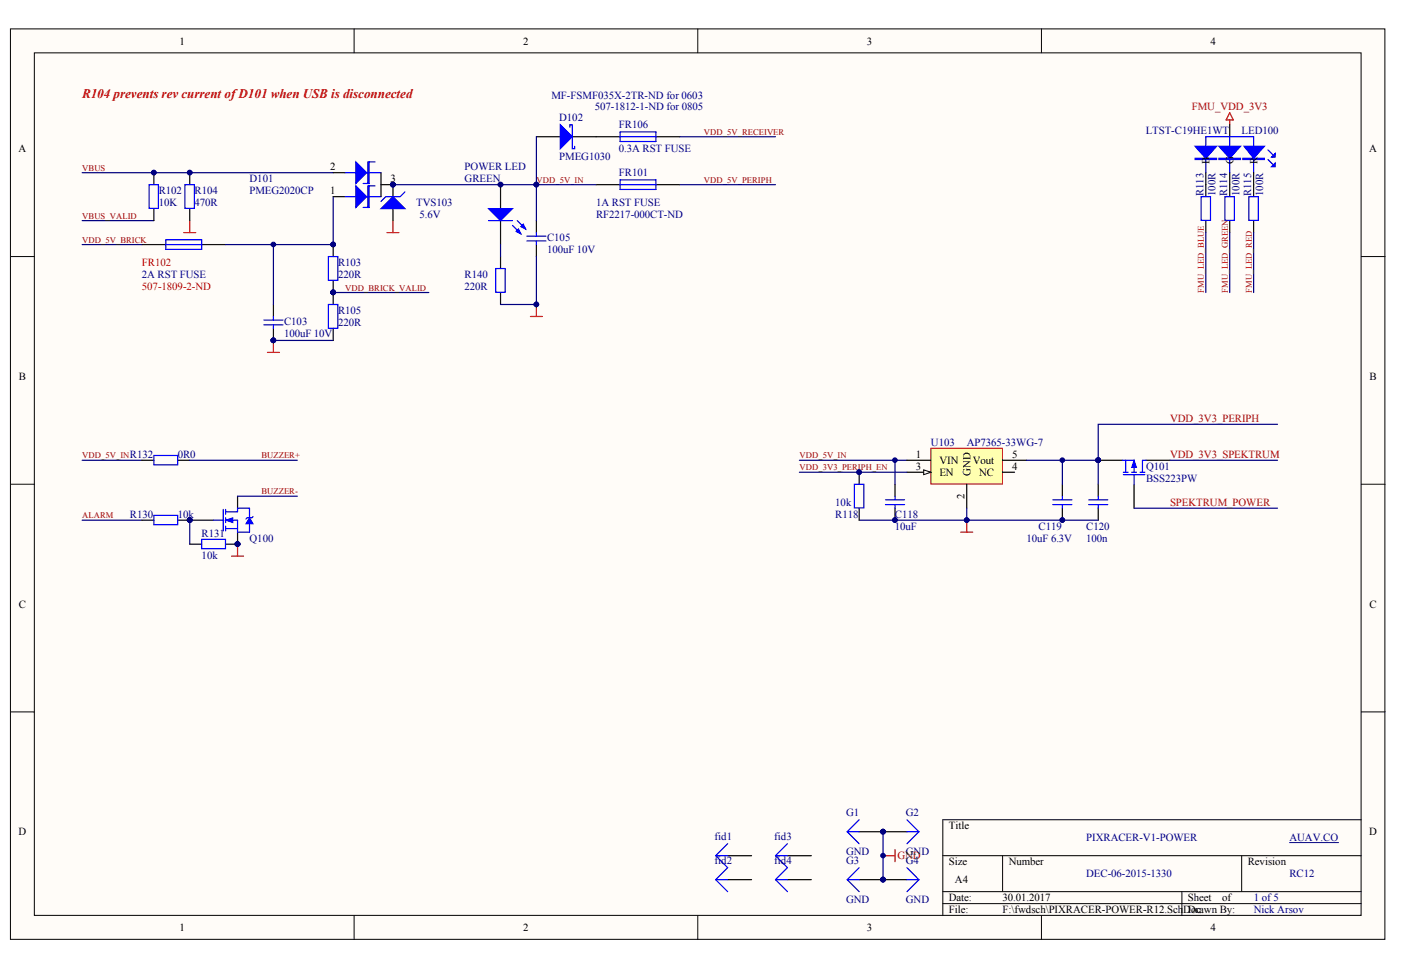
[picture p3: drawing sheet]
<svg xmlns="http://www.w3.org/2000/svg" width="289mm" height="200mm" viewBox="0 0 289 200" stroke-linecap="round" stroke-linejoin="round" font-family="sans-serif">
<defs><g id="words">
<text font-size="2.7" fill="#f00" x="17" y="20.2">R104 prevents rev current of D101 when USB is disconnected</text>
<g font-size="2.2">
<text x="37" y="9.2">1</text>
<text x="107.9" y="9.2">2</text>
<text x="178.8" y="9.2">3</text>
<text x="249.6" y="9.2">4</text>
<text x="3.8" y="31.4">A</text>
<text x="68.1" y="35.1">2</text>
<text x="249.4" y="33.9" transform="rotate(-90 249.4 33.9)">B</text>
<text x="254.4" y="33.9" transform="rotate(-90 254.4 33.9)">G</text>
<text x="259.3" y="33.9" transform="rotate(-90 259.3 33.9)">R</text>
<text x="282.4" y="31.4">A</text>
<text x="68.1" y="40">1</text>
<text x="80.6" y="37.6">3</text>
<text x="3.9" y="78.4">B</text>
<text x="282.5" y="78.4">B</text>
<text x="188.9" y="94.4">1</text>
<text x="193.7" y="95.7">VIN</text>
<text x="200.6" y="95.7">Vout</text>
<text x="208.7" y="94.4">5</text>
<text x="188.9" y="96.9">3</text>
<text x="193.7" y="98.1">EN</text>
<text x="200.1" y="98.1" transform="rotate(-90 200.1 98.1)">GND</text>
<text x="201.9" y="98.1">NC</text>
<text x="208.7" y="96.9">4</text>
<text x="198.9" y="102.9" transform="rotate(-90 198.9 102.9)">2</text>
<text x="3.9" y="125.3">C</text>
<text x="282.5" y="125.3">C</text>
<text x="3.8" y="172.3">D</text>
<text x="195.7" y="171">Title</text>
<text x="282.4" y="172.3">D</text>
<text x="195.7" y="178.4">Size</text>
<text x="208" y="178.4">Number</text>
<text x="257.3" y="178.4">Revision</text>
<text x="195.7" y="185.9">Date:</text>
<text x="196.9" y="182.2">A4</text>
<text x="206.8" y="185.9">30.01.2017</text>
<text x="245" y="185.9">Sheet</text>
<text x="252" y="185.9">of</text>
<text x="195.7" y="188.3">File:</text>
<text x="206.8" y="188.3">F:\fwdsch\PIXRACER-POWER-R12.SchDoc</text>
<text x="245" y="188.3">Drawn By:</text>
<text x="37" y="192">1</text>
<text x="107.9" y="192">2</text>
<text x="178.8" y="192">3</text>
<text x="249.6" y="192">4</text>
</g>
<g font-size="2.2" fill="#000080">
<text x="113.7" y="20.3">MF-FSMF035X-2TR-ND for 0603</text>
<text x="122.6" y="22.8">507-1812-1-ND for 0805</text>
<text x="115.3" y="25">D102</text>
<text x="127.6" y="26.5">FR106</text>
<text x="236.3" y="27.7">LTST-C19HE1WT</text>
<text x="256.1" y="27.7">LED100</text>
<text x="95.8" y="35.1">POWER LED</text>
<text x="115.3" y="32.9">PMEG1030</text>
<text x="127.6" y="31.4">0.3A RST FUSE</text>
<text x="32.7" y="40">R102</text>
<text x="40.1" y="40">R104</text>
<text x="51.5" y="37.6">D101</text>
<text x="51.5" y="40">PMEG2020CP</text>
<text x="95.8" y="37.6">GREEN</text>
<text x="127.6" y="36.4">FR101</text>
<text x="248.2" y="40.4" transform="rotate(-90 248.2 40.4)">R113</text>
<text x="250.7" y="40.4" transform="rotate(-90 250.7 40.4)">100R</text>
<text x="253.1" y="40.4" transform="rotate(-90 253.1 40.4)">R114</text>
<text x="255.6" y="40.4" transform="rotate(-90 255.6 40.4)">100R</text>
<text x="258" y="40.4" transform="rotate(-90 258 40.4)">R115</text>
<text x="260.5" y="40.4" transform="rotate(-90 260.5 40.4)">100R</text>
<text x="32.7" y="42.5">10K</text>
<text x="40.1" y="42.5">470R</text>
<text x="85.8" y="42.5">TVS103</text>
<text x="86.5" y="45">5.6V</text>
<text x="122.9" y="45">RF2217-000CT-ND</text>
<text x="122.9" y="42.5">1A RST FUSE</text>
<text x="112.8" y="49.7">C105</text>
<text x="112.8" y="52.2">100uF 10V</text>
<text x="29.3" y="57.4">2A RST FUSE</text>
<text x="69.7" y="54.9">R103</text>
<text x="69.7" y="57.4">220R</text>
<text x="95.8" y="57.4">R140</text>
<text x="95.8" y="59.8">220R</text>
<text x="69.7" y="64.8">R105</text>
<text x="58.6" y="67">C103</text>
<text x="58.6" y="69.5">100uF 10V</text>
<text x="69.7" y="67.2">220R</text>
<text x="26.8" y="94.4">R132</text>
<text x="36.7" y="94.4">0R0</text>
<text x="192" y="91.9">U103</text>
<text x="199.4" y="91.9">AP7365-33WG-7</text>
<text x="236.4" y="96.9">Q101</text>
<text x="236.4" y="99.4">BSS223PW</text>
<text x="26.8" y="106.8">R130</text>
<text x="36.7" y="106.8">10k</text>
<text x="172.2" y="106.8">R118</text>
<text x="172.2" y="104.3">10k</text>
<text x="184.6" y="106.8">C118</text>
<text x="41.6" y="110.7">R131</text>
<text x="51.5" y="111.7">Q100</text>
<text x="184.6" y="109.3">10uF</text>
<text x="211.7" y="111.7">10uF 6.3V</text>
<text x="214.2" y="109.3">C119</text>
<text x="224" y="109.3">C120</text>
<text x="224" y="111.7">100n</text>
<text x="41.6" y="115.2">10k</text>
<text x="147.4" y="173.3">fid1</text>
<text x="159.7" y="173.3">fid3</text>
<text x="174.5" y="168.3">G1</text>
<text x="186.8" y="168.3">G2</text>
<text x="224" y="173.5">PIXRACER-V1-POWER</text>
<text x="265.9" y="173.5">AUAV.CO</text>
<text x="147.4" y="178.2">fid2</text>
<text x="159.7" y="178.2">fid4</text>
<text x="174.5" y="176.2">GND</text>
<text x="174.5" y="178.2">G3</text>
<text x="186.8" y="176.2">GND</text>
<text x="186.8" y="178.2">G4</text>
<text x="224" y="180.9">DEC-06-2015-1330</text>
<text x="258.5" y="185.9">1 of 5</text>
<text x="265.9" y="180.9">RC12</text>
<text x="174.5" y="186.1">GND</text>
<text x="186.8" y="186.1">GND</text>
<text x="258.5" y="188.3">Nick Arsov</text>
</g>
<g font-size="2.2" fill="#800000">
<text x="245.8" y="22.8">FMU_VDD_3V3</text>
<text x="241.3" y="87">VDD_3V3_PERIPH</text>
<text x="241.3" y="94.4">VDD_3V3_SPEKTRUM</text>
<text x="241.3" y="104.3">SPEKTRUM_POWER</text>
<text x="185.1" y="177.2">GND</text>
</g>
<g font-size="2.2" fill="#f00">
<text x="29.3" y="59.8">507-1809-2-ND</text>
<text x="29.3" y="54.9">FR102</text>
</g>
<g font-size="1.8" fill="#800000">
<text x="145.1" y="27.8">VDD_5V_RECEIVER</text>
<text x="17" y="35.2">VBUS</text>
<text x="110.6" y="37.7">VDD_5V_IN</text>
<text x="145.1" y="37.7">VDD_5V_PERIPH</text>
<text x="17" y="45.1">VBUS_VALID</text>
<text x="17" y="50">VDD_5V_BRICK</text>
<text x="71.2" y="59.9">VDD_BRICK_VALID</text>
<text x="248.3" y="60.3" transform="rotate(-90 248.3 60.3)">FMU_LED_BLUE</text>
<text x="253.2" y="60.3" transform="rotate(-90 253.2 60.3)">FMU_LED_GREEN</text>
<text x="258.2" y="60.3" transform="rotate(-90 258.2 60.3)">FMU_LED_RED</text>
<text x="17" y="94.5">VDD_5V_IN</text>
<text x="53.9" y="94.5">BUZZER+</text>
<text x="164.9" y="94.5">VDD_5V_IN</text>
<text x="53.9" y="101.9">BUZZER-</text>
<text x="164.9" y="97">VDD_3V3_PERIPH_EN</text>
<text x="17" y="106.9">ALARM</text>
</g>
</g></defs>
<g fill="#fffcf8" stroke="#000" stroke-width=".21">
<path d="M2.2 6h283.4v187.7h-283.4z"/>
<path d="M7.1 10.9h273.6v177.9h-273.6z"/>
</g>
<g fill="none" stroke="#000" stroke-width=".21">
<path d="M73 6v4.9M143.9 6v4.9M214.8 6v4.9M2.2 52.9h4.9M280.7 52.9h5M2.2 99.9h4.9M280.7 99.9h5M2.2 146.8h4.9M280.7 146.8h5M194.4 176.5h86.3M206.8 176.5v7.4M256.1 176.5v7.4"/>
<path d="M280.7 169h-86.3v19.8M73 188.8v5M143.9 188.8v5M194.4 183.9h86.3M194.4 186.3h86.3M214.8 188.8v5M243.7 183.9v4.9"/>
</g>
<g fill="none" stroke="#000" stroke-width=".25">
<path d="M31.7 35.6v2.5M81 38.1v2.5M110.6 28.2h5M118 28.2h9.9M135.3 28.2h4.9M29.3 50.4h4.9M31.7 43v2.5M41.6 50.4h4.9M81 43v2.5M110.6 45.5v2.5M110.6 50.4v2.5M56.4 62.8v2.5"/>
<path d="M56.4 67.7v2.5M68.7 60.3v2.5M68.7 67.7v2.5M184.6 99.9v2.4M219.1 99.9v2.4M226.5 99.9v2.4M39.1 107.3h5M49 102.3v2.5M49 109.7v2.5M184.6 104.8v2.5M219.1 104.8v2.5M226.5 104.8v2.5"/>
<path d="M150.1 176.5h4.9M162.4 176.5h4.9M177.2 171.5h9.8M150.1 181.4h4.9M162.4 181.4h4.9M177.2 181.4h9.8"/>
</g>
<g fill="none" stroke="#00f" stroke-width=".25">
<path d="M30.7 38.1h2v4.9h-2zM83.5 39.6l-1 1h-2.9l-1 .9M117.5 26.2v-.5h.5v5h.5v-.5M127.9 27.2h7.4v2h-7.4zM127.9 28.2h7.4M34.2 49.4h7.4v2h-7.4zM34.2 50.4h7.4M108.6 48.7h4M108.6 49.7h4M110.6 48v.7M110.6 49.7v.7M54.4 66h4"/>
<path d="M54.4 67h4M56.4 65.3v.7M56.4 67v.7M67.7 62.8h2v4.9h-2zM44.1 107.3h1.9M46 105v4.5M46.5 105.5h2.5v-.7h2.5v2M46.5 107.3h2.5v2.4h2.5v-1.7M46.5 109h2.5M46.5 105v1M46.5 106.8v1M46.5 108.5v1"/>
<path d="M52.2 106.5l-.3 .3h-.9l-.3 .2M182.6 103.1h3.9M182.6 104.1h3.9M184.6 102.3v.8M184.6 104.1v.7M217.1 103.1h4M217.1 104.1h4M219.1 102.3v.8M219.1 104.1v.7M224.5 103.1h4M224.5 104.1h4M226.5 102.3v.8"/>
<path d="M226.5 104.1v.7M147.6 176.5l2.5 2.4-2.5 2.5M147.6 176.5h2.5M150.1 174l-2.5 2.5M159.9 176.5h2.5M159.9 176.5l2.5 2.4-2.5 2.5M162.4 174l-2.5 2.5M174.7 171.5l2.5 2.5M174.7 171.5h2.5M177.2 169l-2.5 2.5M177.2 178.9l-2.5 2.5M187 171.5h2.5"/>
<path d="M187 169l2.5 2.5M187 178.9l2.5 2.5M189.5 171.5l-2.5 2.5M147.6 181.4h2.5M147.6 181.4l2.5 2.5M159.9 181.4h2.5M159.9 181.4l2.5 2.5M174.7 181.4l2.5 2.5M174.7 181.4h2.5M187 181.4h2.5M189.5 181.4l-2.5 2.5"/>
</g>
<g fill="none" stroke="#000080" stroke-width=".25">
<path d="M16.9 35.6h51.8M140.2 28.2h19.7M16.9 50.4h12.4M16.9 45.5h14.8M68.7 40.6v9.8h-22.2M56.4 70.2h12.3M68.7 60.3h19.7M16.9 94.9h12.4M164.9 94.9h22.1M16.9 107.3h12.4M49 102.3h12.3M177.2 107.3h49.3"/>
<path d="M182.1 171.5v9.9"/>
</g>
<g fill="#000080" stroke="#000080" stroke-width=".21">
<circle cx="68.7" cy="60.3" r=".48"/>
<circle cx="56.4" cy="70.2" r=".48"/>
<circle cx="110.6" cy="62.8" r=".48"/>
<circle cx="184.6" cy="107.2" r=".47"/>
<circle cx="199.4" cy="107.2" r=".48"/>
<circle cx="219.1" cy="107.2" r=".48"/>
<circle cx="182.1" cy="171.5" r=".48"/>
<circle cx="182.1" cy="181.4" r=".48"/>
<circle cx="182.1" cy="176.4" r=".48"/>
<circle cx="81" cy="38.1" r=".48"/>
<circle cx="68.7" cy="50.4" r=".48"/>
<circle cx="39.1" cy="107.2" r=".48"/>
<circle cx="49" cy="112.2" r=".48"/>
<circle cx="31.7" cy="35.6" r=".48"/>
</g>
<path d="M55.2 72.7h2.4M56.4 70.2v2.5M109.4 65.3h2.5M110.6 62.8v2.5M47.8 114.7h2.4M49 112.2v2.5M198.1 109.7h2.5M199.4 107.3v2.4M182.1 176.5h2.5M184.6 175.2v2.5" fill="none" stroke="#800000" stroke-width=".25"/>
<g fill="#00f" stroke="#00f" stroke-width=".25">
<path d="M115.6 25.7l2.4 2.5-2.4 2.5z"/>
<path d="M81 40.6l2.5 2.4h-4.9z"/>
</g>
<g fill="#00f" stroke="#00f" stroke-width=".21">
<path d="M46.5 107.3l1.5-.5v1z"/>
<path d="M51.5 106.8l.7 1.2h-1.5z"/>
</g>
<path d="M192 92.4h14.7v7.4h-14.7z" fill="#ffffb0" stroke="#800000" stroke-width=".21"/>
<path d="M187 94.9h5M187 97.4h5" fill="none" stroke="#000" stroke-width=".25"/>
<path d="M190.5 96.9l1.5 .5-1.5 .5z" fill="#fffcf8" stroke="#000" stroke-width=".21"/>
<g fill="none" stroke="#000" stroke-width=".25">
<path d="M39.1 35.6v2.5M68.7 35.6h2.5M78.6 38.1h2.4M78.6 35.6v5M103.2 38.1v4.9M122.9 38.1h5M135.3 38.1h4.9M248.7 35.6v5M253.6 25.7v2.5M253.6 35.6v5M258.5 35.6v5M39.1 43v2.5"/>
<path d="M68.7 40.6h2.5M68.7 50.4v2.5M68.7 57.8v2.5M103.2 45.5v4.9M103.2 52.9v2.5M248.7 45.5v2.5M253.6 45.5v2.5M258.5 45.5v2.5M103.2 60.3v2.5M29.3 94.9h2.4M36.7 94.9h2.4M177.2 97.4v2.5"/>
<path d="M199.4 99.9v4.9M206.8 94.9h4.9M206.8 97.4h2.4M226.5 94.9h4.9M233.9 99.9v4.9M236.3 94.9h5M29.3 107.3h2.4M36.7 107.3h2.4M39.1 112.2h2.5M46.5 112.2h2.5M177.2 104.8v2.5"/>
</g>
<g fill="none" stroke="#000080" stroke-width=".25">
<path d="M81 38.1h41.9M110.6 28.2v17.3M140.2 38.1h19.7M56.4 50.4v12.4M103.2 50.4v2.5M110.6 52.9v9.9h-7.4M248.7 48v12.3M253.6 48v12.3M258.5 48v12.3M39.1 94.9h22.2M164.9 97.4h22.1M184.6 94.9v5"/>
<path d="M211.7 94.9h14.8M219.1 94.9v5M226.5 94.9v5M241.3 94.9h22.2M263.5 87.5h-37v7.4M39.1 107.3v4.9M199.4 104.8v2.5M233.9 104.8h29.6"/>
</g>
<g fill="#000080" stroke="#000080" stroke-width=".21">
<circle cx="219.1" cy="94.9" r=".48"/>
<circle cx="177.2" cy="97.4" r=".48"/>
<circle cx="39.1" cy="107.2" r=".48"/>
<circle cx="49" cy="112.2" r=".48"/>
<circle cx="110.6" cy="38.1" r=".48"/>
<circle cx="110.6" cy="62.8" r=".48"/>
<circle cx="103.2" cy="38.1" r=".48"/>
<circle cx="226.5" cy="94.9" r=".48"/>
<circle cx="81" cy="38.1" r=".48"/>
<circle cx="39.1" cy="35.6" r=".48"/>
<circle cx="68.7" cy="60.3" r=".48"/>
<circle cx="68.7" cy="50.4" r=".48"/>
<circle cx="56.4" cy="50.4" r=".48"/>
<circle cx="199.4" cy="107.2" r=".48"/>
<circle cx="184.6" cy="94.9" r=".47"/>
</g>
<g fill="none" stroke="#00f" stroke-width=".25">
<path d="M38.1 38.1h2v4.9h-2zM71.2 35.6h7.4M74.9 37.8h1.2M76.1 33.4h1.2M76.1 38.3h1.2M127.9 37.1h7.4v2h-7.4zM127.9 38.1h7.4M248.7 35.6v-7.4h9.8v7.4M253.6 28.2v7.4M261.5 32.9l1 1M261.5 30.9l1 1M67.7 52.9h2v4.9h-2z"/>
<path d="M71.2 40.6h7.4M74.9 42.8h1.2M100.8 45.5h4.9M102.2 55.4h2v4.9h-2zM105.7 46.5l1.7 1.7M106.7 45.5l1.7 1.7M247.7 40.6h1.9v4.8h-1.9zM252.6 40.6h2v4.8h-2zM257.5 40.6h2v4.8h-2zM31.7 93.9h4.9v2h-4.9zM176.2 99.9h1.9v4.8h-1.9zM231.4 94.9h2.5v2.5"/>
<path d="M231.7 97.9h4.4M231.7 97.4h.9M232.2 94.9v2.5M233.4 97.4h1M233.9 97.9v2M235.1 97.4h1M236.3 94.9h-.7v2.5M31.7 106.3h4.9v1.9h-4.9zM41.6 111.2h4.9v1.9h-4.9z"/>
</g>
<path d="M253.6 23.3l.7 1.4h-1.4zM253.6 24.7v1M37.9 48h2.5M39.1 45.5v2.5M79.8 48h2.5M81 45.5v2.5" fill="none" stroke="#800000" stroke-width=".25"/>
<g fill="#00f" stroke="#00f" stroke-width=".25">
<path d="M251.4 30.2h4.4l-2.2 2.4z"/>
<path d="M256.6 30.2h4.2l-2.3 2.4z"/>
<path d="M263 33.6v.8h-.8z"/>
<path d="M263 31.7v.7h-.8z"/>
<path d="M246.5 30.2h4.4l-2.2 2.4z"/>
<path d="M100.8 43h4.9l-2.5 2.5z"/>
<path d="M106.9 47.2l.5 1-1-.5z"/>
<path d="M107.9 46.2l.5 1-1-.5z"/>
<path d="M73.4 33.4l2.2 2.2-2.2 2.2z"/>
<path d="M73.4 38.3l2.2 2.3-2.2 2.2z"/>
<path d="M251.4 32.6h4.4v.3h-4.4z" fill-rule="evenodd"/>
<path d="M256.3 32.6h4.5v.3h-4.5z" fill-rule="evenodd"/>
<path d="M246.5 32.6h4.4v.3h-4.4z" fill-rule="evenodd"/>
<path d="M75.9 33.4h.2v4.4h-.2z" fill-rule="evenodd"/>
<path d="M75.9 38.3h.2v4.5h-.2z" fill-rule="evenodd"/>
</g>
<path d="M233.9 94.9l.5 1.5h-1z" fill="#00f" stroke="#00f" stroke-width=".21"/>
<path d="M265.9 173.7h10.1" fill="none" stroke="#000080" stroke-width=".21"/>
<use href="#words"/>
</svg>
